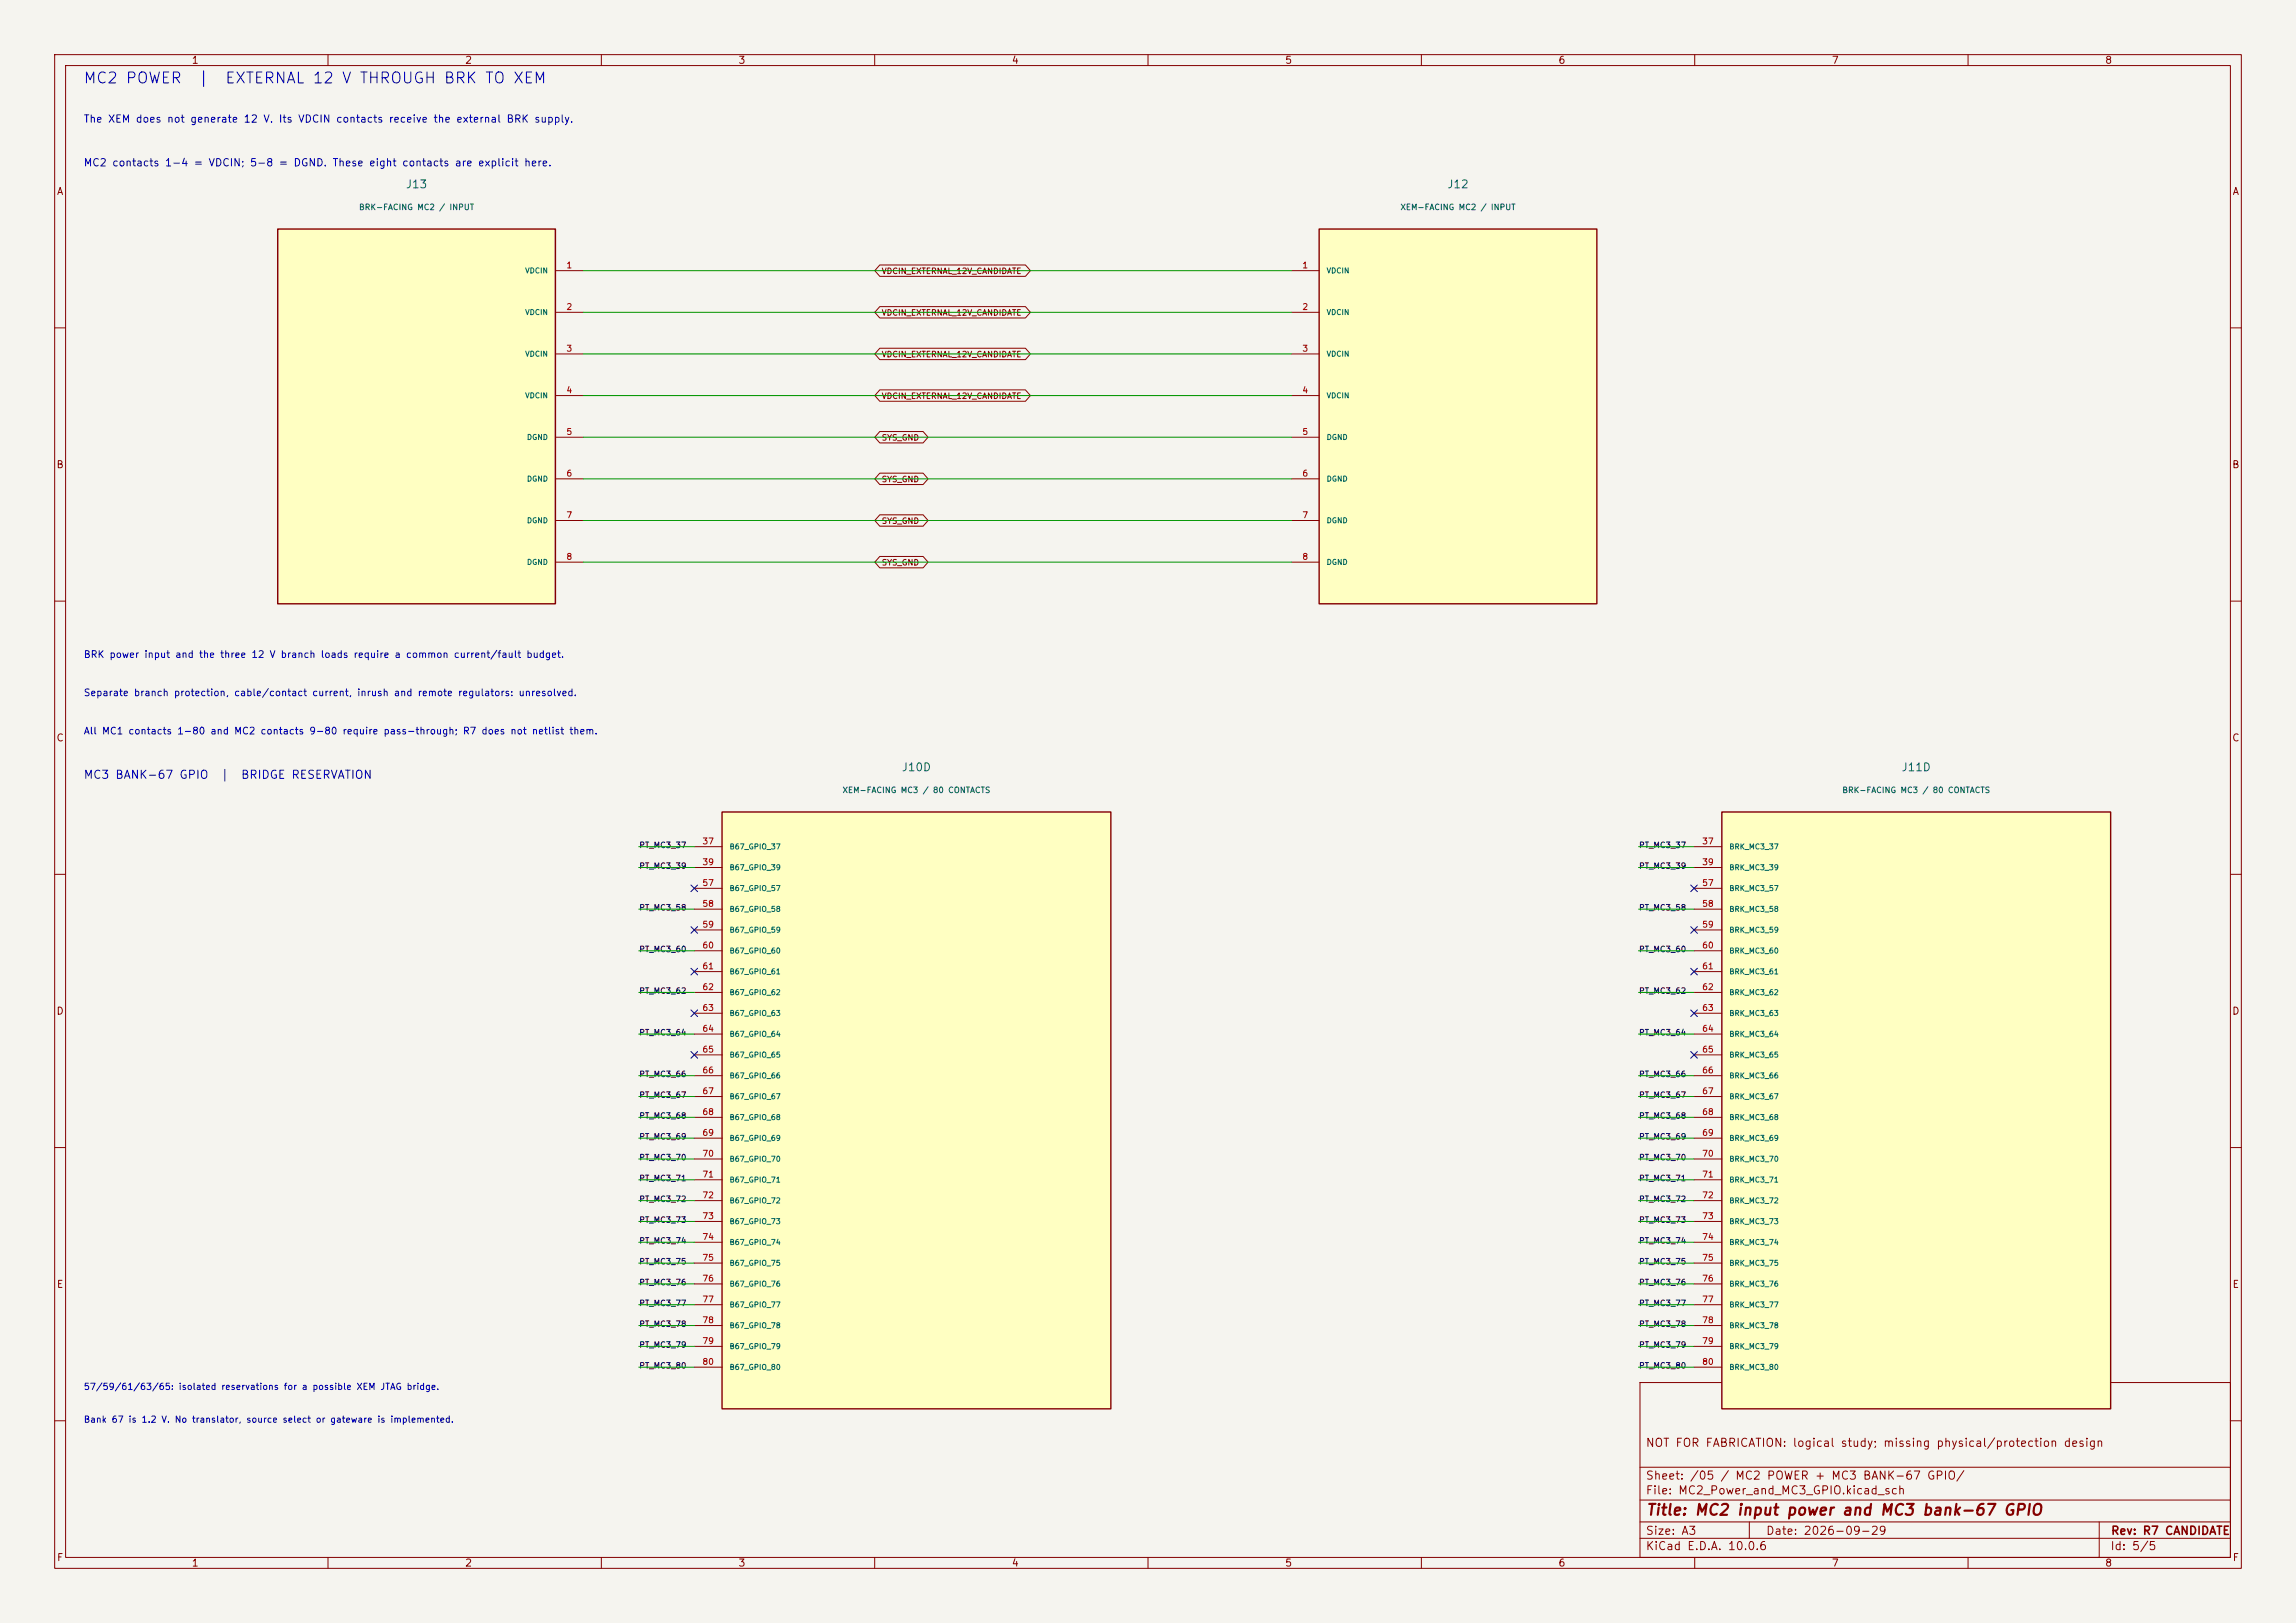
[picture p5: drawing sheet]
<svg xmlns="http://www.w3.org/2000/svg" width="420mm" height="297mm" viewBox="0 0 420 297" stroke-linecap="round" stroke-linejoin="round" font-family="sans-serif">
<defs><g id="words">
<g font-size="2" fill="#0000c2">
<text x="15.1" y="15.8">MC2 POWER</text>
<text x="36.1" y="15.8">|</text>
<text x="41" y="15.8">EXTERNAL 12 V THROUGH BRK TO XEM</text>
</g>
<text font-size="2" fill="#840000" x="301" y="277.8">Title: MC2 input power and MC3 bank-67 GPIO</text>
<g font-size="1.5" fill="#0000c2">
<text x="15.2" y="142.9">MC3 BANK-67 GPIO</text>
<text x="40.3" y="142.9">|</text>
<text x="44" y="142.9">BRIDGE RESERVATION</text>
</g>
<g font-size="1.5" fill="#840000">
<text x="300.9" y="265.1">NOT FOR FABRICATION: logical study; missing physical/protection design</text>
<text x="300.9" y="273.8">File: MC2_Power_and_MC3_GPIO.kicad_sch</text>
<text x="300.9" y="271.1">Sheet: /05 / MC2 POWER + MC3 BANK-67 GPIO/</text>
<text x="300.9" y="281.2">Size: A3</text>
<text x="322.9" y="281.2">Date: 2026-09-29</text>
<text x="386" y="281.2">Rev: R7 CANDIDATE</text>
<text x="300.9" y="284">KiCad E.D.A. 10.0.6</text>
<text x="385.9" y="284">Id: 5/5</text>
</g>
<g font-size="1.4" fill="#006464">
<text x="74.1" y="34.8">J13</text>
<text x="264.6" y="34.8">J12</text>
<text x="164.8" y="141.5">J10D</text>
<text x="347.7" y="141.5">J11D</text>
</g>
<g font-size="1.3" fill="#840000">
<text x="35" y="12">1</text>
<text x="85" y="12">2</text>
<text x="135" y="12">3</text>
<text x="185" y="12">4</text>
<text x="235" y="12">5</text>
<text x="285" y="12">6</text>
<text x="335" y="12">7</text>
<text x="385" y="12">8</text>
<text x="10.3" y="36">A</text>
<text x="408.3" y="36">A</text>
<text x="10.2" y="86">B</text>
<text x="408.2" y="86">B</text>
<text x="10.2" y="136">C</text>
<text x="408.2" y="136">C</text>
<text x="10.2" y="186">D</text>
<text x="408.2" y="186">D</text>
<text x="10.3" y="236">E</text>
<text x="408.3" y="236">E</text>
<text x="10.3" y="286">F</text>
<text x="35" y="287">1</text>
<text x="85" y="287">2</text>
<text x="135" y="287">3</text>
<text x="185" y="287">4</text>
<text x="235" y="287">5</text>
<text x="285" y="287">6</text>
<text x="335" y="287">7</text>
<text x="385" y="287">8</text>
<text x="408.3" y="286">F</text>
</g>
<g font-size="1.3" fill="#0000c2">
<text x="15.2" y="22.8">The XEM does not generate 12 V. Its VDCIN contacts receive the external BRK supply.</text>
<text x="15.2" y="30.8">MC2 contacts 1-4 = VDCIN; 5-8 = DGND. These eight contacts are explicit here.</text>
<text x="15.2" y="120.7">BRK power input and the three 12 V branch loads require a common current/fault budget.</text>
<text x="15.2" y="127.7">Separate branch protection, cable/contact current, inrush and remote regulators: unresolved.</text>
<text x="15.2" y="134.7">All MC1 contacts 1-80 and MC2 contacts 9-80 require pass-through; R7 does not netlist them.</text>
</g>
<g font-size="1.2" fill="#0000c2">
<text x="15.2" y="254.6">57/59/61/63/65: isolated reservations for a possible XEM JTAG bridge.</text>
<text x="15.2" y="260.6">Bank 67 is 1.2 V. No translator, source select or gateware is implemented.</text>
</g>
<g font-size="1.1" fill="#a90000">
<text x="103.5" y="49.4">1</text>
<text x="238.1" y="49.4">1</text>
<text x="103.5" y="57">2</text>
<text x="238.1" y="57">2</text>
<text x="103.5" y="64.6">3</text>
<text x="238.1" y="64.6">3</text>
<text x="103.5" y="72.2">4</text>
<text x="238.1" y="72.2">4</text>
<text x="103.5" y="79.8">5</text>
<text x="238.1" y="79.8">5</text>
<text x="103.5" y="87.5">6</text>
<text x="238.1" y="87.5">6</text>
<text x="103.5" y="95.1">7</text>
<text x="238.1" y="95.1">7</text>
<text x="103.5" y="102.7">8</text>
<text x="238.1" y="102.7">8</text>
<text x="128.4" y="154.8">37</text>
<text x="311.3" y="154.8">37</text>
<text x="128.4" y="158.6">39</text>
<text x="311.3" y="158.6">39</text>
<text x="128.4" y="162.4">57</text>
<text x="128.4" y="166.2">58</text>
<text x="311.3" y="162.4">57</text>
<text x="311.3" y="166.2">58</text>
<text x="128.4" y="170">59</text>
<text x="128.4" y="173.8">60</text>
<text x="311.3" y="170">59</text>
<text x="311.3" y="173.8">60</text>
<text x="128.4" y="177.6">61</text>
<text x="311.3" y="177.6">61</text>
<text x="128.4" y="181.4">62</text>
<text x="128.4" y="185.3">63</text>
<text x="311.3" y="181.4">62</text>
<text x="311.3" y="185.3">63</text>
<text x="128.4" y="189.1">64</text>
<text x="311.3" y="189.1">64</text>
<text x="128.4" y="192.9">65</text>
<text x="128.4" y="196.7">66</text>
<text x="311.3" y="192.9">65</text>
<text x="311.3" y="196.7">66</text>
<text x="128.4" y="200.5">67</text>
<text x="311.3" y="200.5">67</text>
<text x="128.4" y="204.3">68</text>
<text x="128.4" y="208.1">69</text>
<text x="311.3" y="204.3">68</text>
<text x="311.3" y="208.1">69</text>
<text x="128.4" y="211.9">70</text>
<text x="128.4" y="215.7">71</text>
<text x="311.3" y="211.9">70</text>
<text x="311.3" y="215.7">71</text>
<text x="128.4" y="219.5">72</text>
<text x="311.3" y="219.5">72</text>
<text x="128.4" y="223.4">73</text>
<text x="128.4" y="227.2">74</text>
<text x="311.3" y="223.4">73</text>
<text x="311.3" y="227.2">74</text>
<text x="128.4" y="231">75</text>
<text x="311.3" y="231">75</text>
<text x="128.4" y="234.8">76</text>
<text x="128.4" y="238.6">77</text>
<text x="311.3" y="234.8">76</text>
<text x="311.3" y="238.6">77</text>
<text x="128.4" y="242.4">78</text>
<text x="311.3" y="242.4">78</text>
<text x="128.4" y="246.2">79</text>
<text x="128.4" y="250">80</text>
<text x="311.3" y="246.2">79</text>
<text x="311.3" y="250">80</text>
</g>
<g font-size="1" fill="#006464">
<text x="65.6" y="38.7">BRK-FACING MC2 / INPUT</text>
<text x="256.1" y="38.7">XEM-FACING MC2 / INPUT</text>
<text x="96" y="50.2">VDCIN</text>
<text x="242.6" y="50.2">VDCIN</text>
<text x="96" y="57.9">VDCIN</text>
<text x="242.6" y="57.9">VDCIN</text>
<text x="96" y="65.5">VDCIN</text>
<text x="242.6" y="65.5">VDCIN</text>
<text x="96" y="73.1">VDCIN</text>
<text x="242.6" y="73.1">VDCIN</text>
<text x="96.3" y="80.7">DGND</text>
<text x="242.6" y="80.7">DGND</text>
<text x="96.3" y="88.3">DGND</text>
<text x="242.6" y="88.3">DGND</text>
<text x="96.3" y="96">DGND</text>
<text x="242.6" y="96">DGND</text>
<text x="96.3" y="103.6">DGND</text>
<text x="242.6" y="103.6">DGND</text>
<text x="154" y="145.4">XEM-FACING MC3 / 80 CONTACTS</text>
<text x="336.9" y="145.4">BRK-FACING MC3 / 80 CONTACTS</text>
<text x="133.4" y="155.7">B67_GPIO_37</text>
<text x="316.2" y="155.7">BRK_MC3_37</text>
<text x="133.4" y="159.5">B67_GPIO_39</text>
<text x="316.2" y="159.5">BRK_MC3_39</text>
<text x="133.4" y="163.3">B67_GPIO_57</text>
<text x="133.4" y="167.1">B67_GPIO_58</text>
<text x="316.2" y="163.3">BRK_MC3_57</text>
<text x="316.2" y="167.1">BRK_MC3_58</text>
<text x="133.4" y="170.9">B67_GPIO_59</text>
<text x="316.2" y="170.9">BRK_MC3_59</text>
<text x="133.4" y="174.7">B67_GPIO_60</text>
<text x="133.4" y="178.5">B67_GPIO_61</text>
<text x="316.2" y="174.7">BRK_MC3_60</text>
<text x="316.2" y="178.5">BRK_MC3_61</text>
<text x="133.4" y="182.3">B67_GPIO_62</text>
<text x="316.2" y="182.3">BRK_MC3_62</text>
<text x="133.4" y="186.1">B67_GPIO_63</text>
<text x="133.4" y="189.9">B67_GPIO_64</text>
<text x="316.2" y="186.1">BRK_MC3_63</text>
<text x="316.2" y="189.9">BRK_MC3_64</text>
<text x="133.4" y="193.8">B67_GPIO_65</text>
<text x="133.4" y="197.6">B67_GPIO_66</text>
<text x="316.2" y="193.8">BRK_MC3_65</text>
<text x="316.2" y="197.6">BRK_MC3_66</text>
<text x="133.4" y="201.4">B67_GPIO_67</text>
<text x="316.2" y="201.4">BRK_MC3_67</text>
<text x="133.4" y="205.2">B67_GPIO_68</text>
<text x="133.4" y="209">B67_GPIO_69</text>
<text x="316.2" y="205.2">BRK_MC3_68</text>
<text x="316.2" y="209">BRK_MC3_69</text>
<text x="133.4" y="212.8">B67_GPIO_70</text>
<text x="316.2" y="212.8">BRK_MC3_70</text>
<text x="133.4" y="216.6">B67_GPIO_71</text>
<text x="133.4" y="220.4">B67_GPIO_72</text>
<text x="316.2" y="216.6">BRK_MC3_71</text>
<text x="316.2" y="220.4">BRK_MC3_72</text>
<text x="133.4" y="224.2">B67_GPIO_73</text>
<text x="316.2" y="224.2">BRK_MC3_73</text>
<text x="133.4" y="228">B67_GPIO_74</text>
<text x="133.4" y="231.9">B67_GPIO_75</text>
<text x="316.2" y="228">BRK_MC3_74</text>
<text x="316.2" y="231.9">BRK_MC3_75</text>
<text x="133.4" y="235.7">B67_GPIO_76</text>
<text x="133.4" y="239.5">B67_GPIO_77</text>
<text x="316.2" y="235.7">BRK_MC3_76</text>
<text x="316.2" y="239.5">BRK_MC3_77</text>
<text x="133.4" y="243.3">B67_GPIO_78</text>
<text x="316.2" y="243.3">BRK_MC3_78</text>
<text x="133.4" y="247.1">B67_GPIO_79</text>
<text x="133.4" y="250.9">B67_GPIO_80</text>
<text x="316.2" y="247.1">BRK_MC3_79</text>
<text x="316.2" y="250.9">BRK_MC3_80</text>
</g>
<g font-size="1" fill="#840000">
<text x="161.2" y="50.4">VDCIN_EXTERNAL_12V_CANDIDATE</text>
<text x="161.2" y="58">VDCIN_EXTERNAL_12V_CANDIDATE</text>
<text x="161.2" y="65.6">VDCIN_EXTERNAL_12V_CANDIDATE</text>
<text x="161.2" y="73.3">VDCIN_EXTERNAL_12V_CANDIDATE</text>
<text x="161.2" y="80.9">SYS_GND</text>
<text x="161.2" y="88.5">SYS_GND</text>
<text x="161.2" y="96.1">SYS_GND</text>
<text x="161.2" y="103.7">SYS_GND</text>
</g>
<g font-size="1" fill="#0f0f0f">
<text x="116.8" y="155.4">PT_MC3_37</text>
<text x="299.7" y="155.4">PT_MC3_37</text>
<text x="116.8" y="159.3">PT_MC3_39</text>
<text x="299.7" y="159.3">PT_MC3_39</text>
<text x="116.8" y="166.9">PT_MC3_58</text>
<text x="299.7" y="166.9">PT_MC3_58</text>
<text x="116.8" y="174.5">PT_MC3_60</text>
<text x="299.7" y="174.5">PT_MC3_60</text>
<text x="116.8" y="182.1">PT_MC3_62</text>
<text x="299.7" y="182.1">PT_MC3_62</text>
<text x="116.8" y="189.7">PT_MC3_64</text>
<text x="299.7" y="189.7">PT_MC3_64</text>
<text x="116.8" y="197.4">PT_MC3_66</text>
<text x="299.7" y="197.4">PT_MC3_66</text>
<text x="116.8" y="201.2">PT_MC3_67</text>
<text x="299.7" y="201.2">PT_MC3_67</text>
<text x="116.8" y="208.8">PT_MC3_69</text>
<text x="116.8" y="205">PT_MC3_68</text>
<text x="299.7" y="208.8">PT_MC3_69</text>
<text x="299.7" y="205">PT_MC3_68</text>
<text x="116.8" y="212.6">PT_MC3_70</text>
<text x="299.7" y="212.6">PT_MC3_70</text>
<text x="116.8" y="220.2">PT_MC3_72</text>
<text x="116.8" y="216.4">PT_MC3_71</text>
<text x="299.7" y="220.2">PT_MC3_72</text>
<text x="299.7" y="216.4">PT_MC3_71</text>
<text x="116.8" y="227.8">PT_MC3_74</text>
<text x="116.8" y="224">PT_MC3_73</text>
<text x="299.7" y="224">PT_MC3_73</text>
<text x="299.7" y="227.8">PT_MC3_74</text>
<text x="116.8" y="231.6">PT_MC3_75</text>
<text x="299.7" y="231.6">PT_MC3_75</text>
<text x="116.8" y="239.3">PT_MC3_77</text>
<text x="116.8" y="235.5">PT_MC3_76</text>
<text x="299.7" y="239.3">PT_MC3_77</text>
<text x="299.7" y="235.5">PT_MC3_76</text>
<text x="116.8" y="243.1">PT_MC3_78</text>
<text x="299.7" y="243.1">PT_MC3_78</text>
<text x="116.8" y="250.7">PT_MC3_80</text>
<text x="116.8" y="246.9">PT_MC3_79</text>
<text x="299.7" y="246.9">PT_MC3_79</text>
<text x="299.7" y="250.7">PT_MC3_80</text>
</g>
</g></defs>
<path d="M0 0h420v297h-420z" fill="#f5f4ef" stroke="#f5f4ef" stroke-width=".18"/>
<g fill="none" stroke="#840000" stroke-width=".18">
<path d="M10 10h400v277h-400zM12 12h396v273h-396zM60 10v2M110 10v2M160 10v2M210 10v2M260 10v2M310 10v2M360 10v2M10 60h2M408 60h2M10 110h2"/>
<path d="M408 110h2M10 160h2M408 160h2M10 210h2M408 210h2M300 253h108v32h-108zM10 260h2M300 278.5h108M300 274.5h108M300 268.5h108M320 278.5v3M384 278.5v6.5"/>
<path d="M408 260h2M60 285v2M110 285v2M160 285v2M210 285v2M260 285v2M300 281.5h108M310 285v2M360 285v2"/>
</g>
<path d="M315 148.6h71.1v109.2h-71.1z" fill="#ffffc2"/>
<path d="M315 148.6h71.1v109.2h-71.1z" fill="none" stroke="#840000" stroke-width=".25"/>
<g fill="none" stroke="#840000" stroke-width=".18">
<path d="M309.9 154.9h5.1M309.9 158.8h5.1M309.9 162.6h5.1M309.9 166.4h5.1M309.9 170.2h5.1M309.9 174h5.1M309.9 177.8h5.1M309.9 181.6h5.1M309.9 185.4h5.1M309.9 189.2h5.1M309.9 193h5.1M309.9 196.9h5.1"/>
<path d="M309.9 200.7h5.1M309.9 204.5h5.1M309.9 208.3h5.1M309.9 212.1h5.1M309.9 215.9h5.1M309.9 219.7h5.1M309.9 223.5h5.1M309.9 227.3h5.1M309.9 231.1h5.1M309.9 234.9h5.1M309.9 238.8h5.1M309.9 242.6h5.1"/>
<path d="M309.9 246.4h5.1M309.9 250.2h5.1"/>
</g>
<path d="M132.1 148.6h71.1v109.2h-71.1z" fill="#ffffc2"/>
<path d="M132.1 148.6h71.1v109.2h-71.1z" fill="none" stroke="#840000" stroke-width=".25"/>
<g fill="none" stroke="#840000" stroke-width=".18">
<path d="M127 154.9h5.1M127 158.8h5.1M127 162.6h5.1M127 166.4h5.1M127 170.2h5.1M127 174h5.1M127 177.8h5.1M127 181.6h5.1M127 185.4h5.1M127 189.2h5.1M127 193h5.1M127 196.9h5.1"/>
<path d="M127 200.7h5.1M127 204.5h5.1M127 208.3h5.1M127 212.1h5.1M127 215.9h5.1M127 219.7h5.1M127 223.5h5.1M127 227.3h5.1M127 231.1h5.1M127 234.9h5.1M127 238.8h5.1M127 242.6h5.1"/>
<path d="M127 246.4h5.1M127 250.2h5.1"/>
</g>
<path d="M241.3 41.9h50.8v68.6h-50.8z" fill="#ffffc2"/>
<path d="M241.3 41.9h50.8v68.6h-50.8z" fill="none" stroke="#840000" stroke-width=".25"/>
<path d="M236.2 49.5h5.1M236.2 57.2h5.1M236.2 64.8h5.1M236.2 72.4h5.1M236.2 80h5.1M236.2 87.6h5.1M236.2 95.3h5.1M236.2 102.9h5.1" fill="none" stroke="#840000" stroke-width=".18"/>
<path d="M50.8 41.9h50.8v68.6h-50.8z" fill="#ffffc2"/>
<path d="M50.8 41.9h50.8v68.6h-50.8z" fill="none" stroke="#840000" stroke-width=".25"/>
<g fill="none" stroke="#840000" stroke-width=".18">
<path d="M101.6 49.5h5.1M101.6 57.2h5.1M160.9 56.1h26.7l.9 1.1-.9 1h-26.7l-.9-1zM160.9 48.5h26.7l.9 1-.9 1.1h-26.7l-.9-1.1zM101.6 64.8h5.1M101.6 72.4h5.1M160.9 79h8l.9 1-.9 1.1h-8l-.9-1.1zM160.9 71.3h26.7l.9 1.1-.9 1h-26.7l-.9-1zM160.9 63.7h26.7l.9 1.1-.9 1h-26.7l-.9-1zM101.6 80h5.1M101.6 87.6h5.1M101.6 95.3h5.1"/>
<path d="M160.9 94.2h8l.9 1.1-.9 1h-8l-.9-1zM160.9 86.6h8l.9 1-.9 1.1h-8l-.9-1.1zM101.6 102.9h5.1M160.9 101.8h8l.9 1.1-.9 1h-8l-.9-1z"/>
</g>
<g fill="none" stroke="#009600" stroke-width=".18">
<path d="M106.7 49.5h129.5M106.7 57.2h129.5M106.7 64.8h129.5M106.7 72.4h129.5M106.7 80h129.5M106.7 95.3h129.5M106.7 87.6h129.5M106.7 102.9h129.5M116.8 158.8h10.2M116.8 154.9h10.2M299.7 158.8h10.2M299.7 154.9h10.2"/>
<path d="M116.8 174h10.2M116.8 166.4h10.2M299.7 174h10.2M299.7 166.4h10.2M116.8 181.6h10.2M116.8 189.2h10.2M116.8 196.9h10.2M299.7 181.6h10.2M299.7 189.2h10.2M299.7 196.9h10.2M116.8 200.7h10.2M116.8 204.5h10.2"/>
<path d="M116.8 208.3h10.2M116.8 212.1h10.2M116.8 215.9h10.2M116.8 219.7h10.2M299.7 200.7h10.2M299.7 204.5h10.2M299.7 208.3h10.2M299.7 212.1h10.2M299.7 215.9h10.2M299.7 219.7h10.2M116.8 238.8h10.2M116.8 234.9h10.2"/>
<path d="M116.8 231.1h10.2M116.8 223.5h10.2M116.8 227.3h10.2M299.7 238.8h10.2M299.7 234.9h10.2M299.7 231.1h10.2M299.7 223.5h10.2M299.7 227.3h10.2M116.8 250.2h10.2M116.8 246.4h10.2M116.8 242.6h10.2M299.7 250.2h10.2"/>
<path d="M299.7 246.4h10.2M299.7 242.6h10.2"/>
</g>
<g fill="none" stroke="#000084" stroke-width=".18">
<path d="M126.4 169.6l1.2 1.2M126.4 177.2l1.2 1.2M126.4 162l1.2 1.2M127.6 169.6l-1.2 1.2M127.6 177.2l-1.2 1.2M127.6 162l-1.2 1.2M309.3 162l1.2 1.2M309.3 169.6l1.2 1.2M309.3 177.2l1.2 1.2M310.5 162l-1.2 1.2M310.5 169.6l-1.2 1.2M310.5 177.2l-1.2 1.2"/>
<path d="M126.4 192.4l1.2 1.2M126.4 184.8l1.2 1.2M127.6 192.4l-1.2 1.2M127.6 184.8l-1.2 1.2M309.3 192.4l1.2 1.2M309.3 184.8l1.2 1.2M310.5 192.4l-1.2 1.2M310.5 184.8l-1.2 1.2"/>
</g>
<use href="#words"/>
</svg>
